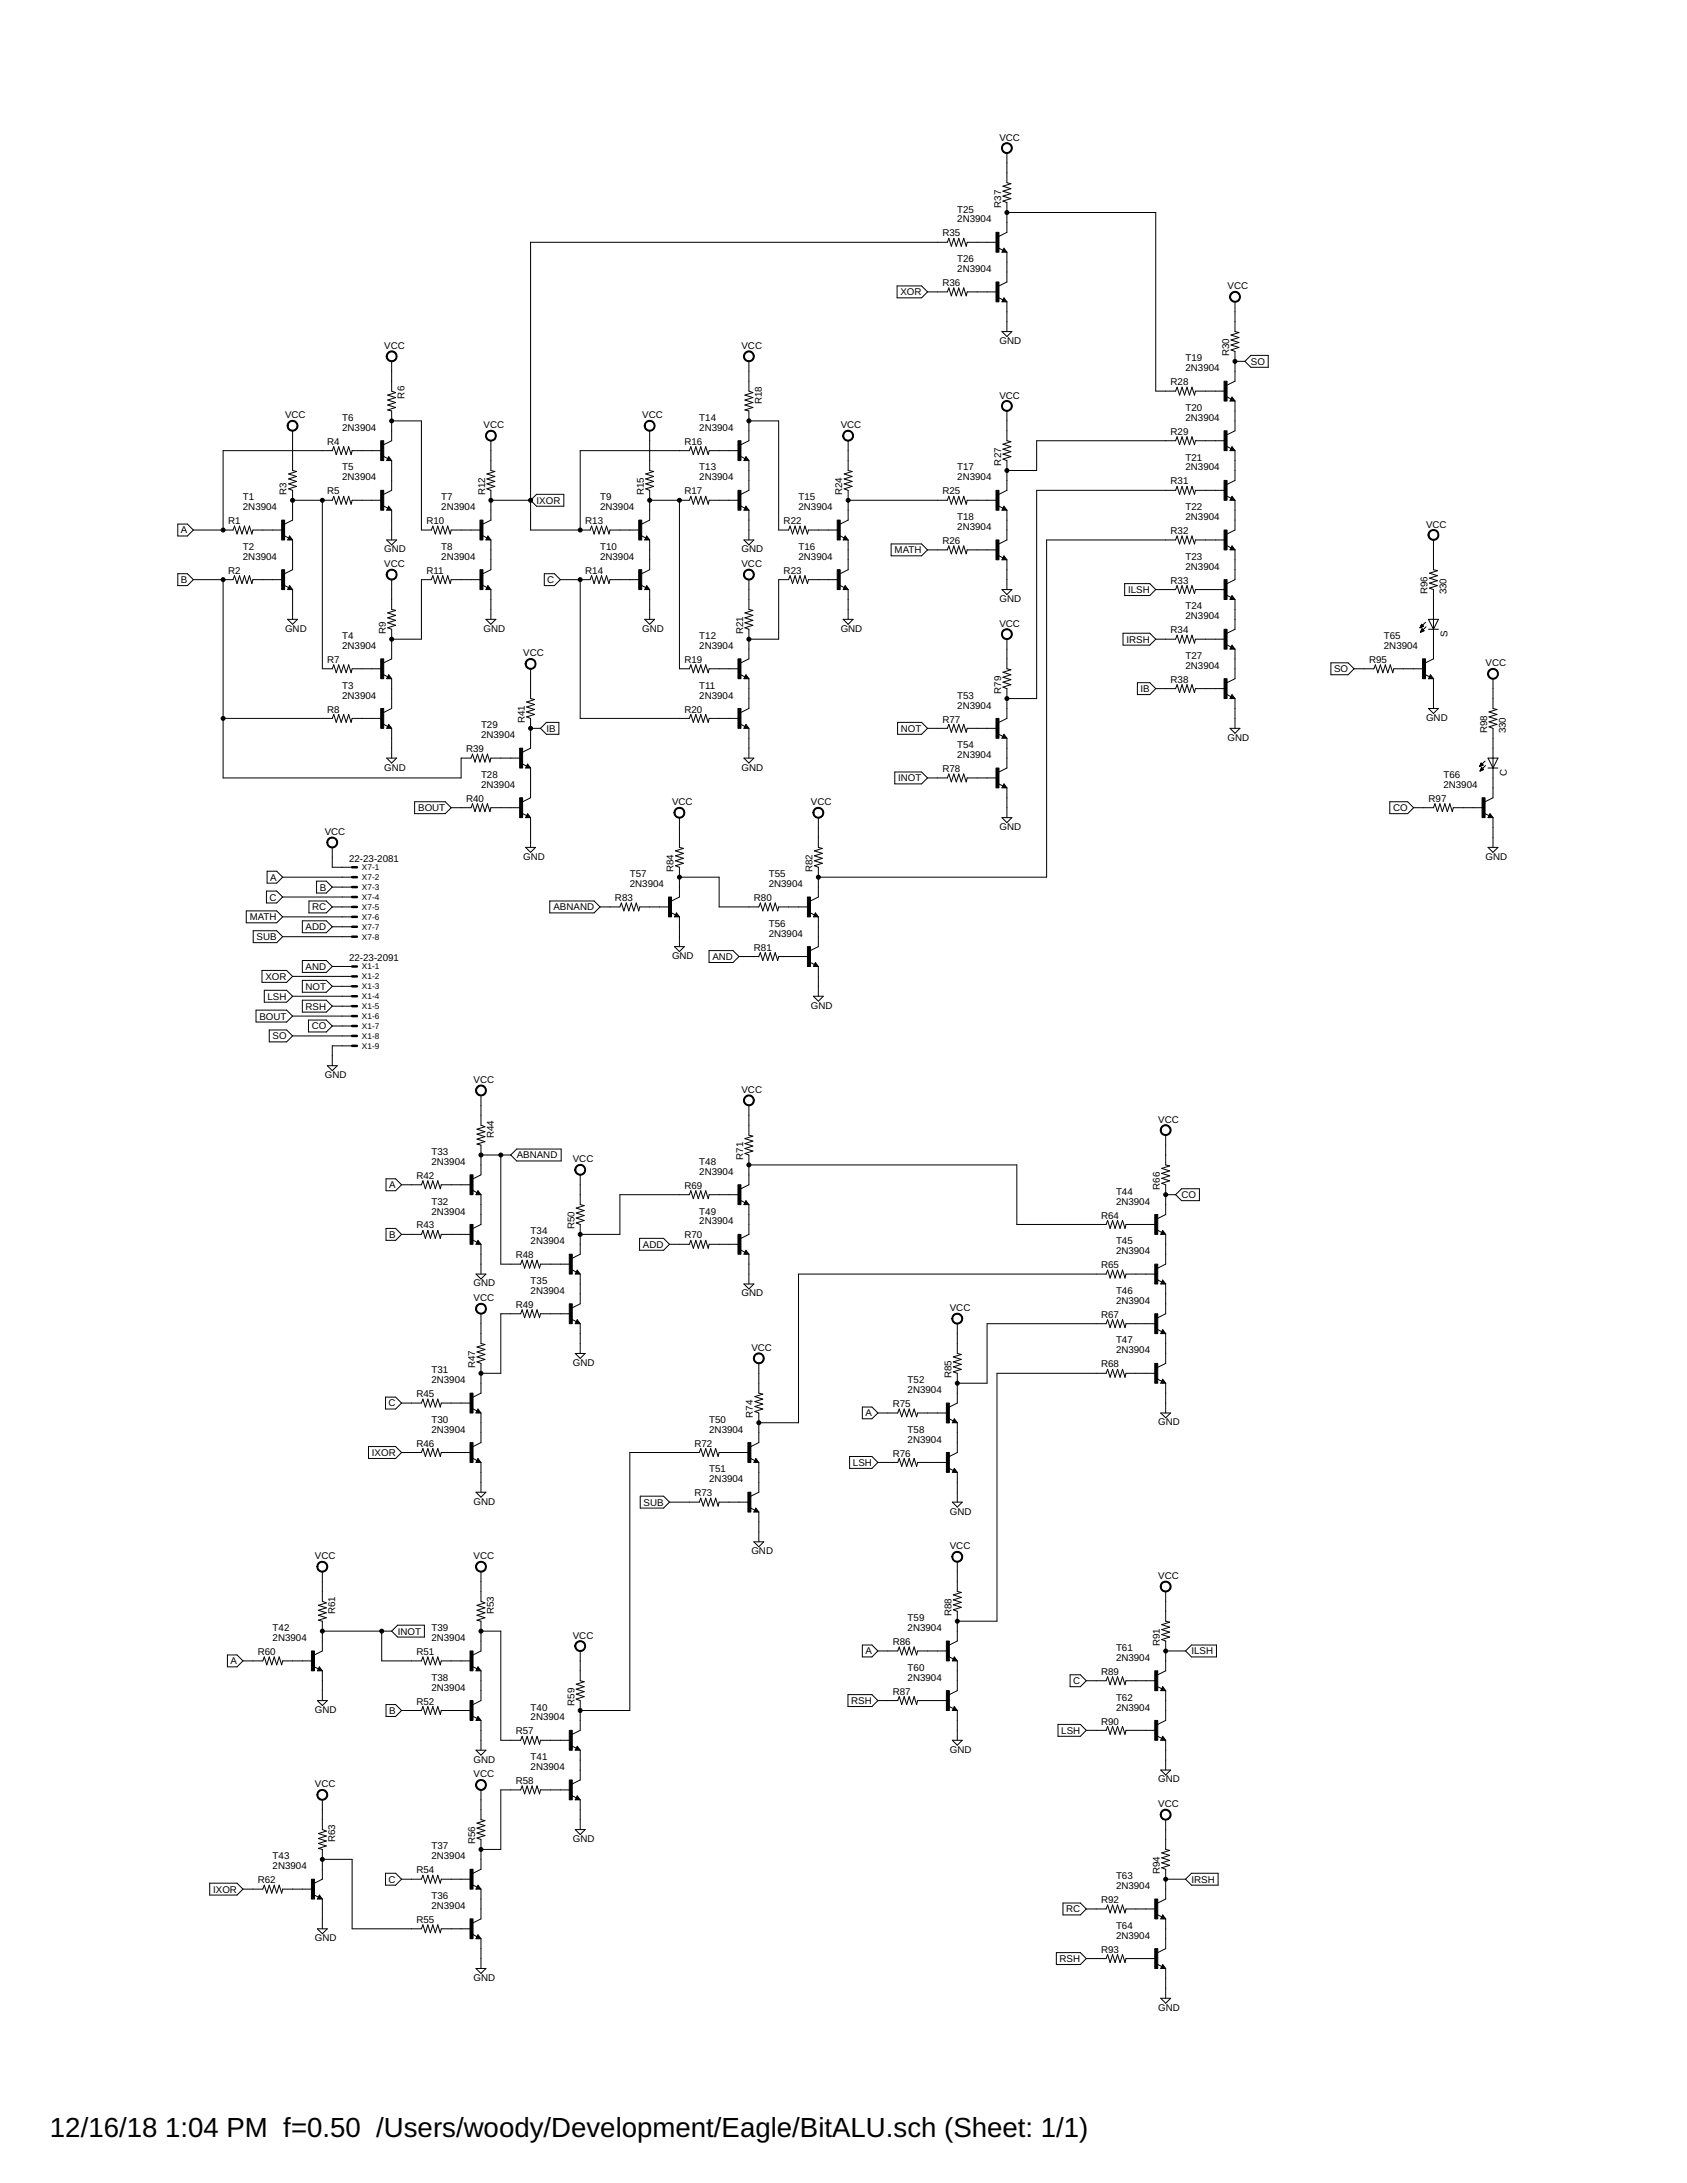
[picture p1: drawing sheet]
<svg xmlns="http://www.w3.org/2000/svg" width="216mm" height="279mm" viewBox="0 0 216 279" stroke-linecap="round" stroke-linejoin="round" font-family="sans-serif">
<defs><g id="words">
<g font-size="3.5">
<text x="6.4" y="273.5">12/16/18</text>
<text x="21.1" y="273.5">1:04 PM f=0.50 /Users/woody/Development/Eagle/BitALU.sch (Sheet: 1/1)</text>
</g>
<g font-size="1.2">
<text x="127.9" y="18">VCC</text>
<text x="122.5" y="28.5">2N3904</text>
<text x="122.5" y="27.2">T25</text>
<text x="128.1" y="26.6" transform="rotate(-90 128.1 26.6)">R37</text>
<text x="120.6" y="30.3">R35</text>
<text x="122.5" y="34.8">2N3904</text>
<text x="122.5" y="33.5">T26</text>
<text x="115.2" y="37.8">XOR</text>
<text x="120.6" y="36.6">R36</text>
<text x="157.1" y="37">VCC</text>
<text x="49.2" y="44.7">VCC</text>
<text x="94.9" y="44.7">VCC</text>
<text x="127.9" y="44">GND</text>
<text x="151.7" y="47.5">2N3904</text>
<text x="151.7" y="46.2">T19</text>
<text x="157.3" y="45.6" transform="rotate(-90 157.3 45.6)">R30</text>
<text x="160.1" y="46.7">SO</text>
<text x="36.5" y="53.5">VCC</text>
<text x="43.8" y="53.9">T6</text>
<text x="51.8" y="51" transform="rotate(-90 51.8 51)">R6</text>
<text x="82.2" y="53.5">VCC</text>
<text x="89.5" y="53.9">T14</text>
<text x="97.5" y="51.7" transform="rotate(-90 97.5 51.7)">R18</text>
<text x="127.9" y="51">VCC</text>
<text x="149.8" y="49.3">R28</text>
<text x="151.7" y="53.9">2N3904</text>
<text x="151.7" y="52.6">T20</text>
<text x="41.9" y="56.9">R4</text>
<text x="43.8" y="55.1">2N3904</text>
<text x="61.9" y="54.8">VCC</text>
<text x="87.6" y="56.9">R16</text>
<text x="89.5" y="55.1">2N3904</text>
<text x="107.6" y="54.8">VCC</text>
<text x="128.1" y="59.6" transform="rotate(-90 128.1 59.6)">R27</text>
<text x="149.8" y="55.7">R29</text>
<text x="151.7" y="58.9">T21</text>
<text x="31.1" y="65.3">2N3904</text>
<text x="31.1" y="64">T1</text>
<text x="36.7" y="63.4" transform="rotate(-90 36.7 63.4)">R3</text>
<text x="41.9" y="63.3">R5</text>
<text x="43.8" y="61.5">2N3904</text>
<text x="43.8" y="60.2">T5</text>
<text x="56.5" y="65.3">2N3904</text>
<text x="56.5" y="64">T7</text>
<text x="62.1" y="63.4" transform="rotate(-90 62.1 63.4)">R12</text>
<text x="68.7" y="64.5">IXOR</text>
<text x="76.8" y="65.3">2N3904</text>
<text x="76.8" y="64">T9</text>
<text x="82.4" y="63.4" transform="rotate(-90 82.4 63.4)">R15</text>
<text x="87.6" y="63.3">R17</text>
<text x="89.5" y="61.5">2N3904</text>
<text x="89.5" y="60.2">T13</text>
<text x="102.2" y="65.3">2N3904</text>
<text x="102.2" y="64">T15</text>
<text x="107.8" y="63.4" transform="rotate(-90 107.8 63.4)">R24</text>
<text x="120.6" y="63.3">R25</text>
<text x="122.5" y="61.5">2N3904</text>
<text x="122.5" y="60.2">T17</text>
<text x="149.8" y="62">R31</text>
<text x="151.7" y="60.2">2N3904</text>
<text x="151.7" y="65.3">T22</text>
<text x="23.1" y="68.3">A</text>
<text x="29.2" y="67.1">R1</text>
<text x="31.1" y="71.6">2N3904</text>
<text x="31.1" y="70.4">T2</text>
<text x="49.2" y="70.7">GND</text>
<text x="54.6" y="67.1">R10</text>
<text x="56.5" y="71.6">2N3904</text>
<text x="56.5" y="70.4">T8</text>
<text x="74.9" y="67.1">R13</text>
<text x="76.8" y="71.6">2N3904</text>
<text x="76.8" y="70.4">T10</text>
<text x="94.9" y="70.7">GND</text>
<text x="100.3" y="67.1">R22</text>
<text x="102.2" y="71.6">2N3904</text>
<text x="102.2" y="70.4">T16</text>
<text x="114.5" y="70.8">MATH</text>
<text x="120.6" y="69.6">R26</text>
<text x="122.5" y="67.8">2N3904</text>
<text x="122.5" y="66.6">T18</text>
<text x="149.8" y="68.4">R32</text>
<text x="151.7" y="66.6">2N3904</text>
<text x="151.7" y="71.6">T23</text>
<text x="182.5" y="67.5">VCC</text>
<text x="23.1" y="74.6">B</text>
<text x="29.2" y="73.4">R2</text>
<text x="49.2" y="72.6">VCC</text>
<text x="54.6" y="73.4">R11</text>
<text x="70" y="74.6">C</text>
<text x="74.9" y="73.4">R14</text>
<text x="94.9" y="72.6">VCC</text>
<text x="100.3" y="73.4">R23</text>
<text x="127.9" y="77">GND</text>
<text x="144.4" y="75.9">ILSH</text>
<text x="149.8" y="74.7">R33</text>
<text x="151.7" y="72.9">2N3904</text>
<text x="151.7" y="78">T24</text>
<text x="182.7" y="76.1" transform="rotate(-90 182.7 76.1)">R96</text>
<text x="185.1" y="76.1" transform="rotate(-90 185.1 76.1)">330</text>
<text x="36.5" y="80.8">GND</text>
<text x="43.8" y="83.1">2N3904</text>
<text x="43.8" y="81.8">T4</text>
<text x="49.4" y="81.2" transform="rotate(-90 49.4 81.2)">R9</text>
<text x="61.9" y="80.8">GND</text>
<text x="82.2" y="80.8">GND</text>
<text x="89.5" y="83.1">2N3904</text>
<text x="89.5" y="81.8">T12</text>
<text x="95.1" y="81.2" transform="rotate(-90 95.1 81.2)">R21</text>
<text x="107.6" y="80.8">GND</text>
<text x="127.9" y="80.2">VCC</text>
<text x="144.2" y="82.2">IRSH</text>
<text x="149.8" y="81">R34</text>
<text x="151.7" y="79.3">2N3904</text>
<text x="177.1" y="83.1">2N3904</text>
<text x="177.1" y="81.8">T65</text>
<text x="185.2" y="81.5" transform="rotate(-90 185.2 81.5)">S</text>
<text x="41.9" y="84.9">R7</text>
<text x="43.8" y="89.4">2N3904</text>
<text x="43.8" y="88.1">T3</text>
<text x="67" y="84">VCC</text>
<text x="87.6" y="84.9">R19</text>
<text x="89.5" y="89.4">2N3904</text>
<text x="89.5" y="88.1">T11</text>
<text x="122.5" y="89.4">T53</text>
<text x="128.1" y="88.8" transform="rotate(-90 128.1 88.8)">R79</text>
<text x="146" y="88.6">IB</text>
<text x="149.8" y="87.4">R38</text>
<text x="151.7" y="85.6">2N3904</text>
<text x="151.7" y="84.3">T27</text>
<text x="170.7" y="86.1">SO</text>
<text x="175.2" y="84.9">R95</text>
<text x="190.1" y="85.3">VCC</text>
<text x="41.9" y="91.2">R8</text>
<text x="61.6" y="94.5">2N3904</text>
<text x="61.6" y="93.2">T29</text>
<text x="67.2" y="92.6" transform="rotate(-90 67.2 92.6)">R41</text>
<text x="69.9" y="93.7">IB</text>
<text x="87.6" y="91.2">R20</text>
<text x="115.3" y="93.7">NOT</text>
<text x="120.6" y="92.5">R77</text>
<text x="122.5" y="90.7">2N3904</text>
<text x="122.5" y="95.8">T54</text>
<text x="157.1" y="94.8">GND</text>
<text x="182.5" y="92.3">GND</text>
<text x="190.3" y="93.9" transform="rotate(-90 190.3 93.9)">R98</text>
<text x="192.7" y="93.9" transform="rotate(-90 192.7 93.9)">330</text>
<text x="49.2" y="98.6">GND</text>
<text x="59.7" y="96.3">R39</text>
<text x="61.6" y="100.8">2N3904</text>
<text x="61.6" y="99.6">T28</text>
<text x="94.9" y="98.6">GND</text>
<text x="115" y="100">INOT</text>
<text x="120.6" y="98.8">R78</text>
<text x="122.5" y="97">2N3904</text>
<text x="184.7" y="100.8">2N3904</text>
<text x="184.7" y="99.6">T66</text>
<text x="192.9" y="99.3" transform="rotate(-90 192.9 99.3)">C</text>
<text x="41.6" y="106.9">VCC</text>
<text x="53.5" y="103.8">BOUT</text>
<text x="59.7" y="102.6">R40</text>
<text x="86" y="103.1">VCC</text>
<text x="103.8" y="103.1">VCC</text>
<text x="127.9" y="106.2">GND</text>
<text x="178.3" y="103.8">CO</text>
<text x="182.8" y="102.6">R97</text>
<text x="34.6" y="112.7">A</text>
<text x="40.9" y="114">B</text>
<text x="44.7" y="110.3">22-23-2081</text>
<text x="67" y="110.1">GND</text>
<text x="80.6" y="113.5">2N3904</text>
<text x="80.6" y="112.3">T57</text>
<text x="86.2" y="111.6" transform="rotate(-90 86.2 111.6)">R84</text>
<text x="98.4" y="113.5">2N3904</text>
<text x="98.4" y="112.3">T55</text>
<text x="104" y="111.6" transform="rotate(-90 104 111.6)">R82</text>
<text x="190.1" y="110.1">GND</text>
<text x="32" y="117.8">MATH</text>
<text x="34.5" y="115.3">C</text>
<text x="39.1" y="119.1">ADD</text>
<text x="40" y="116.5">RC</text>
<text x="70.8" y="116.5">ABNAND</text>
<text x="78.7" y="115.3">R83</text>
<text x="96.5" y="115.3">R80</text>
<text x="98.4" y="119.9">2N3904</text>
<text x="98.4" y="118.6">T56</text>
<text x="32.8" y="120.3">SUB</text>
<text x="34" y="125.4">XOR</text>
<text x="39.1" y="124.1">AND</text>
<text x="44.7" y="123">22-23-2091</text>
<text x="86" y="122.7">GND</text>
<text x="91.2" y="122.9">AND</text>
<text x="96.5" y="121.7">R81</text>
<text x="33.2" y="130.5">BOUT</text>
<text x="34.2" y="128">LSH</text>
<text x="39.1" y="126.7">NOT</text>
<text x="39.1" y="129.2">RSH</text>
<text x="39.9" y="131.8">CO</text>
<text x="103.8" y="129.1">GND</text>
<text x="34.9" y="133">SO</text>
<text x="41.6" y="138">GND</text>
<text x="60.6" y="138.6">VCC</text>
<text x="94.9" y="139.9">VCC</text>
<text x="148.2" y="143.7">VCC</text>
<text x="55.2" y="149.1">2N3904</text>
<text x="55.2" y="147.8">T33</text>
<text x="63.2" y="145.7" transform="rotate(-90 63.2 145.7)">R44</text>
<text x="66.1" y="148.3">ABNAND</text>
<text x="73.3" y="148.8">VCC</text>
<text x="89.5" y="149.1">T48</text>
<text x="95.1" y="148.5" transform="rotate(-90 95.1 148.5)">R71</text>
<text x="49.8" y="152.1">A</text>
<text x="53.3" y="150.9">R42</text>
<text x="55.2" y="155.4">2N3904</text>
<text x="55.2" y="154.2">T32</text>
<text x="87.6" y="152.2">R69</text>
<text x="89.5" y="150.4">2N3904</text>
<text x="89.5" y="155.4">T49</text>
<text x="140.9" y="156">R64</text>
<text x="142.8" y="154.2">2N3904</text>
<text x="142.8" y="152.9">T44</text>
<text x="148.4" y="152.3" transform="rotate(-90 148.4 152.3)">R66</text>
<text x="151.2" y="153.3">CO</text>
<text x="49.8" y="158.4">B</text>
<text x="53.3" y="157.2">R43</text>
<text x="66" y="161">R48</text>
<text x="67.9" y="159.3">2N3904</text>
<text x="67.9" y="158">T34</text>
<text x="73.5" y="157.3" transform="rotate(-90 73.5 157.3)">R50</text>
<text x="82.3" y="159.7">ADD</text>
<text x="87.6" y="158.5">R70</text>
<text x="89.5" y="156.7">2N3904</text>
<text x="142.8" y="160.5">2N3904</text>
<text x="142.8" y="159.3">T45</text>
<text x="60.6" y="166.6">VCC</text>
<text x="60.6" y="164.6">GND</text>
<text x="66" y="167.4">R49</text>
<text x="67.9" y="165.6">2N3904</text>
<text x="67.9" y="164.3">T35</text>
<text x="94.9" y="165.9">GND</text>
<text x="121.6" y="167.8">VCC</text>
<text x="140.9" y="162.3">R65</text>
<text x="142.8" y="166.9">2N3904</text>
<text x="142.8" y="165.6">T46</text>
<text x="96.2" y="172.9">VCC</text>
<text x="140.9" y="168.7">R67</text>
<text x="142.8" y="173.2">2N3904</text>
<text x="142.8" y="171.9">T47</text>
<text x="53.3" y="178.8">R45</text>
<text x="55.2" y="177">2N3904</text>
<text x="55.2" y="175.8">T31</text>
<text x="60.8" y="175.1" transform="rotate(-90 60.8 175.1)">R47</text>
<text x="73.3" y="174.8">GND</text>
<text x="116.2" y="178.3">2N3904</text>
<text x="116.2" y="177">T52</text>
<text x="121.8" y="176.4" transform="rotate(-90 121.8 176.4)">R85</text>
<text x="140.9" y="175">R68</text>
<text x="49.7" y="180">C</text>
<text x="53.3" y="185.2">R46</text>
<text x="55.2" y="183.4">2N3904</text>
<text x="55.2" y="182.1">T30</text>
<text x="88.9" y="185.2">R72</text>
<text x="90.8" y="183.4">2N3904</text>
<text x="90.8" y="182.1">T50</text>
<text x="96.4" y="181.5" transform="rotate(-90 96.4 181.5)">R74</text>
<text x="110.8" y="181.3">A</text>
<text x="114.3" y="180.1">R75</text>
<text x="116.2" y="184.6">2N3904</text>
<text x="116.2" y="183.4">T58</text>
<text x="148.2" y="182.4">GND</text>
<text x="47.6" y="186.4">IXOR</text>
<text x="88.9" y="191.5">R73</text>
<text x="90.8" y="189.7">2N3904</text>
<text x="90.8" y="188.5">T51</text>
<text x="109.2" y="187.6">LSH</text>
<text x="114.3" y="186.4">R76</text>
<text x="60.6" y="192.6">GND</text>
<text x="82.4" y="192.7">SUB</text>
<text x="121.6" y="193.9">GND</text>
<text x="40.3" y="199.6">VCC</text>
<text x="60.6" y="199.6">VCC</text>
<text x="96.2" y="198.9">GND</text>
<text x="121.6" y="198.3">VCC</text>
<text x="148.2" y="202.1">VCC</text>
<text x="34.9" y="208.8">T42</text>
<text x="42.9" y="206.6" transform="rotate(-90 42.9 206.6)">R61</text>
<text x="50.9" y="209.2">INOT</text>
<text x="55.2" y="208.8">T39</text>
<text x="63.2" y="206.6" transform="rotate(-90 63.2 206.6)">R53</text>
<text x="73.3" y="209.7">VCC</text>
<text x="116.2" y="208.8">2N3904</text>
<text x="116.2" y="207.5">T59</text>
<text x="121.8" y="206.9" transform="rotate(-90 121.8 206.9)">R88</text>
<text x="29.5" y="213">A</text>
<text x="33" y="211.8">R60</text>
<text x="34.9" y="210">2N3904</text>
<text x="53.3" y="211.8">R51</text>
<text x="55.2" y="210">2N3904</text>
<text x="55.2" y="215.1">T38</text>
<text x="110.8" y="211.8">A</text>
<text x="114.3" y="210.6">R86</text>
<text x="116.2" y="215.1">2N3904</text>
<text x="116.2" y="213.9">T60</text>
<text x="137.3" y="215.6">C</text>
<text x="140.9" y="214.4">R89</text>
<text x="142.8" y="212.6">2N3904</text>
<text x="142.8" y="211.3">T61</text>
<text x="148.4" y="210.7" transform="rotate(-90 148.4 210.7)">R91</text>
<text x="152.5" y="211.8">ILSH</text>
<text x="40.3" y="219.2">GND</text>
<text x="49.8" y="219.4">B</text>
<text x="53.3" y="218.2">R52</text>
<text x="55.2" y="216.4">2N3904</text>
<text x="66" y="222">R57</text>
<text x="67.9" y="220.2">2N3904</text>
<text x="67.9" y="218.9">T40</text>
<text x="73.5" y="218.3" transform="rotate(-90 73.5 218.3)">R59</text>
<text x="108.9" y="218.1">RSH</text>
<text x="114.3" y="216.9">R87</text>
<text x="135.8" y="221.9">LSH</text>
<text x="140.9" y="220.7">R90</text>
<text x="142.8" y="218.9">2N3904</text>
<text x="142.8" y="217.7">T62</text>
<text x="60.6" y="227.5">VCC</text>
<text x="60.6" y="225.6">GND</text>
<text x="67.9" y="226.5">2N3904</text>
<text x="67.9" y="225.3">T41</text>
<text x="121.6" y="224.3">GND</text>
<text x="40.3" y="228.8">VCC</text>
<text x="66" y="228.3">R58</text>
<text x="148.2" y="228.1">GND</text>
<text x="148.2" y="231.3">VCC</text>
<text x="34.9" y="239.2">2N3904</text>
<text x="34.9" y="238">T43</text>
<text x="42.9" y="235.8" transform="rotate(-90 42.9 235.8)">R63</text>
<text x="53.3" y="239.8">R54</text>
<text x="55.2" y="238">2N3904</text>
<text x="55.2" y="236.7">T37</text>
<text x="60.8" y="236.1" transform="rotate(-90 60.8 236.1)">R56</text>
<text x="73.3" y="235.8">GND</text>
<text x="148.4" y="239.9" transform="rotate(-90 148.4 239.9)">R94</text>
<text x="27.3" y="242.2">IXOR</text>
<text x="33" y="241">R62</text>
<text x="49.7" y="241">C</text>
<text x="55.2" y="244.3">2N3904</text>
<text x="55.2" y="243.1">T36</text>
<text x="136.5" y="244.8">RC</text>
<text x="140.9" y="243.6">R92</text>
<text x="142.8" y="241.8">2N3904</text>
<text x="142.8" y="240.5">T63</text>
<text x="152.5" y="241">IRSH</text>
<text x="40.3" y="248.5">GND</text>
<text x="53.3" y="246.1">R55</text>
<text x="135.6" y="251.1">RSH</text>
<text x="140.9" y="249.9">R93</text>
<text x="142.8" y="248.1">2N3904</text>
<text x="142.8" y="246.9">T64</text>
<text x="60.6" y="253.5">GND</text>
<text x="148.2" y="257.3">GND</text>
</g>
<g font-size="1.1">
<text x="46.3" y="111.4">X7-1</text>
<text x="46.3" y="112.7">X7-2</text>
<text x="46.3" y="113.9">X7-3</text>
<text x="46.3" y="115.2">X7-4</text>
<text x="46.3" y="116.5">X7-5</text>
<text x="46.3" y="117.7">X7-6</text>
<text x="46.3" y="119">X7-7</text>
<text x="46.3" y="120.3">X7-8</text>
<text x="46.3" y="124.1">X1-1</text>
<text x="46.3" y="125.4">X1-2</text>
<text x="46.3" y="126.6">X1-3</text>
<text x="46.3" y="127.9">X1-4</text>
<text x="46.3" y="129.2">X1-5</text>
<text x="46.3" y="130.4">X1-6</text>
<text x="46.3" y="131.7">X1-7</text>
<text x="46.3" y="133">X1-8</text>
<text x="46.3" y="134.2">X1-9</text>
</g>
</g></defs>
<g fill="none" stroke="#000" stroke-width=".13">
<path d="M128.9 19.6v3.8l.5 .1-1 .3 1 .4-1 .3 1 .3-1 .3 1 .3-1 .3 .5 .2v3.8l-1.1 .5M114.8 36.6h3.1l.8 .8-.8 .7h-3.1zM118.7 37.4h2.5l.2-.5 .4 1 .3-1 .3 1 .3-1 .3 1 .3-1 .4 1 .1-.5h3.8M127.6 31h-3.8l-.1 .5-.4-1-.3 1-.3-1-.3 1-.3-1-.3 1-.4-1-.2 .5h-53.3v36.8h7.6l.2-.5 .3 1 .3-1 .4 1 .3-1 .3 1 .3-1 .3 1 .2-.5h3.8M127.7 31.7l.7 .3M127.7 38.1l.7 .3M128.5 31.8l.4 .5h-.7zM128.5 32v.2h-.1l.1-.3 .2 .3h-.3M128.5 38.1l.4 .5h-.7zM128.5 38.4v.1h-.1l.1-.3 .2 .4h-.3M128.9 32.3v3.8l-1.1 .5M128.9 38.6v3.8"/>
<path d="M128.9 27.2h19v22.9h2.6l.1-.5 .4 1 .3-1 .3 1 .3-1 .3 1 .3-1 .4 1 .1-.5h3.8M158.1 38.6v3.8l.5 .2-1.1 .3 1.1 .3-1.1 .3 1.1 .3-1.1 .4 1.1 .3-1.1 .3 .6 .2v3.8l-1.1 .5M37.4 55.1v5.1l.6 .1-1.1 .4 1.1 .3-1.1 .3 1.1 .3-1.1 .3 1.1 .4-1.1 .3 .5 .2v3.8l-1 .5M48.9 57.7h-3.8l-.2 .5-.3-1-.3 1-.3-1-.3 1-.4-1-.3 1-.3-1-.2 .5h-13.9v10.1M49 58.4l.6 .3M49.7 58.4l.4 .5h-.6zM49.7 58.7l.1 .1h-.2l.1-.2 .3 .3h-.4M50.1 53.9h3.8v13.9h1.3l.2-.5 .3 1 .3-1 .3 1 .4-1 .3 1 .3-1 .3 1 .1-.5h3.9M50.1 46.2v3.9l.5 .1-1 .4 1 .3-1 .3 1 .3-1 .3 1 .4-1 .3 .5 .1v3.8l-1 .5M50.1 58.9v3.9l-1 .5M62.8 56.4v3.8l.5 .1-1 .4 1 .3-1 .3 1 .3-1 .3 1 .4-1 .3 .5 .2v3.8l-1 .5M83.1 55.1v5.1l.6 .1-1.1 .4 1.1 .3-1.1 .3 1.1 .3-1.1 .3 1.1 .4-1.1 .3 .5 .2v3.8l-1 .5"/>
<path d="M94.6 57.7h-3.8l-.2 .5-.3-1-.3 1-.3-1-.3 1-.4-1-.3 1-.3-1-.2 .5h-13.9v10.1M94.7 58.4l.6 .3M95.5 58.4l.3 .5h-.6zM95.5 58.7v.1h-.2l.2-.2 .2 .3h-.4M95.8 53.9h3.9v13.9h1.2l.2-.5 .3 1 .3-1 .4 1 .3-1 .3 1 .3-1 .3 1 .2-.5h3.8M95.8 46.2v3.9l.6 .1-1.1 .4 1.1 .3-1.1 .3 1.1 .3-1.1 .3 1.1 .4-1.1 .3 .5 .1v3.8l-1 .5M95.8 58.9v3.9l-1 .5M108.5 56.4v3.8l.6 .1-1.1 .4 1.1 .3-1.1 .3 1.1 .3-1.1 .3 1.1 .4-1.1 .3 .5 .2v3.8l-1 .5M128.2 42.4h1.3l-.6 .7zM128.9 52.6v3.8l.5 .1-1 .4 1 .3-1 .3 1 .3-1 .3 1 .3-1 .4 .5 .1v3.9l-1.1 .5M156.8 56.4h-3.8l-.1 .5-.4-1-.3 1-.3-1-.3 1-.3-1-.3 1-.4-1-.1 .5h-17.8v3.8h-3.8M157 50.8l.6 .3"/>
<path d="M157 57.1l.6 .3M157.7 57.2l.4 .5h-.7zM157.7 50.8l.4 .5h-.7zM157.7 51.1v.1h-.2l.2-.3 .2 .4h-.4M157.7 57.4v.2h-.2l.2-.3 .2 .3h-.4M158.1 51.3v3.8l-1.1 .5M158.1 57.7v3.8l-1.1 .5M158.1 46.2h1.2M160.1 45.5h2.2v1.5h-2.2l-.8-.8zM22.8 67.1h1.2l.7 .7-.7 .8h-1.2zM22.8 73.4h1.2l.7 .8-.7 .8h-1.2zM24.7 67.8h5.1l.2-.5 .3 1 .3-1 .4 1 .3-1 .3 1 .3-1 .3 1 .2-.5h3.8"/>
<path d="M24.7 74.2h5.1l.2-.5 .3 1 .3-1 .4 1 .3-1 .3 1 .3-1 .3 1 .2-.5h3.8M28.6 74.2v25.4h30.4v-2.6h1.3l.2-.5 .3 1 .3-1 .3 1 .3-1 .4 1 .3-1 .3 1 .1-.5h3.8M36.3 68.5l.6 .4M36.3 74.9l.6 .3M36.8 79.3h1.3l-.7 .6zM37.1 68.6l.3 .5h-.6zM37.1 68.9v.1h-.2l.2-.3 .2 .3h-.4M37.1 75l.3 .5h-.6zM37.1 75.2v.1h-.2l.2-.2 .2 .3h-.4M37.4 69.1v3.8l-1 .5M37.4 75.5v3.8M37.4 64h5.1l.2-.5 .3 1 .3-1 .4 1 .3-1 .3 1 .3-1 .3 1 .2-.5h3.8"/>
<path d="M41.3 64v21.6h1.2l.2-.5 .3 1 .3-1 .4 1 .3-1 .3 1 .3-1 .3 1 .2-.5h3.8M49 64.7l.6 .3M49.5 69.1h1.3l-.7 .6zM49.7 64.8l.4 .5h-.6zM49.7 65l.1 .2h-.2l.1-.3 .3 .3h-.4M50.1 65.3v3.8M50.1 74.2v3.8l.5 .1-1 .3 1 .4-1 .3 1 .3-1 .3 1 .3-1 .3 .5 .2v3.8l-1 .5M61.6 74.2h-3.9l-.1 .5-.3-1-.3 1-.3-1-.4 1-.3-1-.3 1-.3-1-.2 .5h-1.3v7.6h-3.8M61.7 68.5l.6 .4M61.7 74.9l.6 .3M62.2 79.3h1.3l-.7 .6zM62.4 68.6l.4 .5h-.6z"/>
<path d="M62.4 68.9l.1 .1h-.2l.1-.3 .3 .3h-.4M62.4 75l.4 .5h-.6zM62.4 75.2l.1 .1h-.2l.1-.2 .3 .3h-.4M62.8 64h5.1M62.8 69.1v3.8l-1 .5M62.8 75.5v3.8M67.9 64l.8-.7h3.5v1.5h-3.5zM69.7 73.4h1.3l.7 .8-.7 .8h-1.3zM71.7 74.2h3.8l.2-.5 .3 1 .3-1 .4 1 .3-1 .3 1 .3-1 .3 1 .2-.5h3.8M74.3 74.2v17.7h13.9l.2-.5 .3 1.1 .3-1.1 .4 1.1 .3-1.1 .3 1.1 .3-1.1 .3 1.1 .2-.6h3.8M82 68.5l.7 .4M82 74.9l.7 .3"/>
<path d="M82.5 79.3h1.3l-.7 .6zM82.8 68.6l.3 .5h-.6zM82.8 68.9v.1h-.2l.2-.3 .2 .3h-.4M82.8 75l.3 .5h-.6zM82.8 75.2v.1h-.2l.2-.2 .2 .3h-.4M83.1 64h5.1l.2-.5 .3 1 .3-1 .4 1 .3-1 .3 1 .3-1 .3 1 .2-.5h3.8M83.1 69.1v3.8l-1 .5M83.1 75.5v3.8M87 64v21.6h1.2l.2-.5 .3 1 .3-1 .4 1 .3-1 .3 1 .3-1 .3 1 .2-.5h3.8M94.7 64.7l.6 .3M95.2 69.1h1.3l-.7 .6zM95.5 64.8l.3 .5h-.6z"/>
<path d="M95.5 65v.2h-.2l.2-.3 .2 .3h-.4M95.8 65.3v3.8M95.8 74.2v3.8l.6 .1-1.1 .3 1.1 .4-1.1 .3 1.1 .3-1.1 .3 1.1 .3-1.1 .3 .5 .2v3.8l-1 .5M107.3 74.2h-3.8l-.2 .5-.3-1-.3 1-.3-1-.3 1-.4-1-.3 1-.3-1-.2 .5h-1.2v7.6h-3.9M107.4 68.5l.6 .4M107.4 74.9l.6 .3M107.9 79.3h1.3l-.7 .6zM108.2 68.6l.3 .5h-.6zM108.2 68.9v.1h-.2l.2-.3 .2 .3h-.4M108.2 75l.3 .5h-.6zM108.2 75.2v.1h-.2l.2-.2 .2 .3h-.4M108.5 64h12.7l.2-.5 .4 1 .3-1 .3 1 .3-1 .3 1 .3-1 .4 1 .1-.5h3.8"/>
<path d="M108.5 69.1v3.8l-1 .5M108.5 75.5v3.8M114 69.6h3.9l.8 .8-.8 .7h-3.9zM118.7 70.4h2.5l.2-.5 .4 1 .3-1 .3 1 .3-1 .3 1 .3-1 .4 1 .1-.5h3.8M127.7 64.7l.7 .3M127.7 71.1l.7 .3M128.2 75.5h1.3l-.6 .6zM128.5 64.8l.4 .5h-.7zM128.5 65v.2h-.1l.1-.3 .2 .3h-.3M128.5 71.1l.4 .5h-.7zM128.5 71.4v.1h-.1l.1-.2 .2 .3h-.3M128.9 65.3v3.8l-1.1 .5"/>
<path d="M128.9 71.6v3.9M143.9 74.7h3.3l.7 .8-.7 .7h-3.3zM147.9 75.5h2.6l.1-.5 .4 1 .3-1 .3 1 .3-1 .3 1 .3-1 .4 1 .1-.5h3.8M156.8 69.1h-3.8l-.1 .5-.4-1-.3 1-.3-1-.3 1-.3-1-.3 1-.4-1-.1 .5h-16.6v43.2h-29.2M156.8 62.8h-3.8l-.1 .5-.4-1-.3 1-.3-1-.3 1-.3-1-.3 1-.4-1-.1 .5h-17.8v26.6h-3.8M157 63.5l.6 .3M157 69.8l.6 .3M157 76.2l.6 .3M157.7 63.5l.4 .5h-.7zM157.7 69.9l.4 .5h-.7zM157.7 63.8v.1h-.2l.2-.3 .2 .4h-.4M157.7 70.1v.2h-.2l.2-.3 .2 .3h-.4"/>
<path d="M157.7 76.2l.4 .5h-.7zM157.7 76.5v.1h-.2l.2-.3 .2 .4h-.4M158.1 64v3.8l-1.1 .5M158.1 70.4v3.8l-1.1 .5M158.1 76.7v3.8l-1.1 .5M181.9 80h.1M181.9 79.9h.1M182.4 79.7l-.7 .6M182.8 79.3h1.3l-.6 1.2zM183.5 69.1v3.8l.5 .1-1.1 .4 1.1 .3-1.1 .3 1.1 .3-1.1 .3 1.1 .4-1.1 .3 .6 .2v8.8l-1.1 .5M28.6 91.9h13.9l.2-.5 .3 1.1 .3-1.1 .4 1.1 .3-1.1 .3 1.1 .3-1.1 .3 1.1 .2-.6h3.8M49 92.7l.6 .3"/>
<path d="M49 86.3l.6 .3M49.5 97h1.3l-.7 .7zM49.7 92.7l.4 .5h-.6zM49.7 93l.1 .1h-.2l.1-.3 .3 .4h-.4M49.7 86.4l.4 .5h-.6zM49.7 86.6l.1 .1h-.2l.1-.2 .3 .3h-.4M50.1 86.9v3.8l-1 .5M50.1 93.2v3.8M66.8 97.7l.6 .4M67.5 97.8l.4 .5h-.6zM67.5 98l.1 .2h-.2l.1-.3 .3 .3h-.4M67.9 93.2h1.3"/>
<path d="M67.9 98.3v3.8l-1 .5M67.9 85.6v3.8l.5 .1-1 .4 1 .3-1 .3 1 .3-1 .3 1 .3-1 .4 .5 .1v3.9l-1 .5M69.2 93.2l.7-.7h1.6v1.5h-1.6zM94.7 92.7l.6 .3M94.7 86.3l.6 .3M95.2 97h1.3l-.7 .7zM95.5 92.7l.3 .5h-.6zM95.5 93v.1h-.2l.2-.3 .2 .4h-.4M95.5 86.4l.3 .5h-.6zM95.5 86.6v.1h-.2l.2-.2 .2 .3h-.4M95.8 86.9v3.8l-1 .5M95.8 93.2v3.8"/>
<path d="M114.5 98.8h3.4l.8 .8-.8 .7h-3.4zM114.9 92.5h3l.8 .7-.8 .8h-3zM118.7 93.2h2.5l.2-.5 .4 1 .3-1 .3 1 .3-1 .3 1 .3-1 .4 1 .1-.5h3.8M118.7 99.6h2.5l.2-.5 .4 1 .3-1 .3 1 .3-1 .3 1 .3-1 .4 1 .1-.5h3.8M127.7 93.9l.7 .4M128.5 94.2v.2h-.1l.1-.3 .2 .3h-.3M128.5 94l.4 .5h-.7zM128.9 81.8v3.8l.5 .1-1 .3 1 .4-1 .3 1 .3-1 .3 1 .3-1 .3 .5 .2v3.8l-1.1 .6M128.9 94.5v3.8l-1.1 .5M143.7 81h3.5l.7 .8-.7 .8h-3.5zM145.6 87.4h1.6l.7 .7-.7 .8h-1.6zM147.9 81.8h2.6l.1-.5 .4 1 .3-1 .3 1 .3-1 .3 1 .3-1 .4 1 .1-.5h3.8"/>
<path d="M147.9 88.1h2.6l.1-.5 .4 1 .3-1 .3 1 .3-1 .3 1 .3-1 .4 1 .1-.5h3.8M157 82.5l.6 .3M157 88.9l.6 .3M157.4 93.2h1.3l-.6 .7zM157.7 82.6l.4 .5h-.7zM157.7 82.8v.2h-.2l.2-.3 .2 .3h-.4M157.7 88.9l.4 .5h-.7zM157.7 89.2v.1h-.2l.2-.3 .2 .3h-.4M158.1 83.1v3.8l-1.1 .5M158.1 89.4v3.8M170.3 84.8h2.2l.8 .8-.8 .8h-2.2zM173.3 85.6h2.5l.2-.5 .3 1 .4-1 .3 1 .3-1 .3 1 .3-1 .3 1 .2-.5h3.8"/>
<path d="M181.7 80.3h.1M181.8 80.3h.1M181.8 80.2h.2M181.8 80.2h.3M181.8 80.9h.1M181.8 80.2h.4M181.8 80.1h.3M181.8 80.8h.2M181.9 80.1h.2M181.9 80.8h.2M181.9 80h.2M181.9 80.7h.3"/>
<path d="M181.9 80.6h.3M181.9 80.6h.2M182 80.5h.1M182 80.5l.2 .2-.4 .2zM182.2 80.2l-.3-.3-.2 .4M182.2 80.2l-.5 .1M182.4 86.3l.6 .3M182.5 80.2l-.7 .7M182.8 90.7h1.3l-.6 .6zM182.8 80.5h1.3M183.1 86.4l.4 .5h-.7zM183.1 86.6v.1h-.2l.2-.2 .2 .3h-.4"/>
<path d="M183.5 86.9v3.8M189.4 98.1h.1M189.4 98h.2M189.4 98h.3M189.4 98.7h.1M189.4 97.9h.4M189.4 98.6h.1M189.5 97.9h.3M189.5 98.6h.1M189.5 97.8h.2M189.5 98.6h.2M189.5 98.5h.3"/>
<path d="M189.5 97.7h.1M189.5 97.7l.3 .2-.4 .2zM189.5 98.4h.3M189.6 98.4h.1M189.6 98.3h.1M189.9 98.5l-.3-.3-.2 .5M189.9 98.5l-.5 .2M190.1 97.4l-.7 .7M190.1 98l-.7 .7M190.4 97h1.3l-.6 1.3zM190.4 98.3h1.3M191.1 86.9v3.8l.5 .1-1 .3 1 .3-1 .4 1 .3-1 .3 1 .3-1 .3 .5 .2v8.9l-1 .5"/>
<path d="M31.5 116.6h3.9l.8 .7-.8 .8h-3.9zM32.4 119.1h3l.8 .8-.8 .7h-3zM34.1 114h1.3l.8 .8-.8 .8h-1.3zM34.2 111.5h1.2l.8 .8-.8 .7h-1.2zM36.2 117.3h8.9M36.2 112.3h8.9M36.2 114.8h8.9M36.2 119.9h8.9M38.7 117.9h3.1l.7 .7-.7 .8h-3.1zM39.5 115.3h2.3l.7 .8-.7 .7h-2.3zM40.5 112.8h1.3l.7 .7-.7 .8h-1.3zM42.5 116.1h2.6"/>
<path d="M42.5 108.5v2.5h2.6M42.5 113.5h2.6M42.5 118.6h2.6M53.1 102.6h3.9l.7 .8-.7 .7h-3.9zM57.7 103.4h2.6l.2-.5 .3 1 .3-1 .3 1 .3-1 .4 1 .3-1 .3 1 .1-.5h3.8M66.8 104.1l.6 .3M67.3 108.5h1.2l-.6 .6zM67.5 104.1l.4 .5h-.6zM67.5 104.4l.1 .1h-.2l.1-.2 .3 .3h-.4M67.9 104.6v3.9M70.4 115.3h5.6l.8 .8-.8 .7h-5.6zM76.8 116.1h2.5l.2-.5 .3 1 .4-1 .3 1 .3-1 .3 1 .3-1 .3 1 .2-.5h3.8"/>
<path d="M85.8 116.8l.7 .3M86.6 116.8l.4 .5h-.7zM86.6 117.1v.1h-.2l.2-.2 .2 .3h-.4M87 112.3h5v3.8h5.1l.2-.5 .3 1 .3-1 .4 1 .3-1 .3 1 .3-1 .3 1 .2-.5h3.8M87 104.6v3.9l.5 .1-1.1 .3 1.1 .3-1.1 .3 1.1 .4-1.1 .3 1.1 .3-1.1 .3 .6 .2v3.8l-1.1 .5M87 117.3v3.9M103.6 116.8l.6 .3M104.4 116.8l.3 .5h-.6zM104.4 117.1v.1h-.2l.2-.2 .2 .3h-.4M104.7 104.6v3.9l.5 .1-1 .3 1 .3-1 .3 1 .4-1 .3 1 .3-1 .3 .5 .2v3.8l-1 .5M104.7 117.3v3.9l-1 .5M127.7 100.3l.7 .3"/>
<path d="M128.2 104.6h1.3l-.6 .7zM128.5 100.6v.1h-.1l.1-.2 .2 .3h-.3M128.5 100.3l.4 .5h-.7zM128.9 100.8v3.8M177.9 102.6h2.2l.8 .8-.8 .7h-2.2zM180.9 103.4h2.6l.1-.5 .4 1 .3-1 .3 1 .3-1 .3 1 .3-1 .4 1 .1-.5h3.8M189.9 104.1l.7 .3M190.4 108.5h1.3l-.6 .6zM190.7 104.1l.4 .5h-.7zM190.7 104.4l.1 .1h-.2l.1-.2 .2 .3h-.3M191.1 104.6v3.9M32.8 129.3h3.9l.7 .7-.7 .8h-3.9z"/>
<path d="M33.5 124.2h3.2l.7 .8-.7 .7h-3.2zM33.8 126.7h2.9l.7 .8-.7 .8h-2.9zM34.5 131.8h2.2l.7 .8-.7 .7h-2.2zM37.4 127.5h7.7M37.4 125h7.7M37.4 130h7.7M37.4 132.6h7.7M38.7 122.9h3.1l.7 .8-.7 .8h-3.1zM38.7 125.5h3.1l.7 .7-.7 .8h-3.1zM38.7 128h3.1l.7 .8-.7 .7h-3.1zM39.5 130.6h2.3l.7 .7-.7 .8h-2.3zM41.9 136.4h1.3l-.7 .6z"/>
<path d="M42.5 123.7h2.6M42.5 126.2h2.6M42.5 128.8h2.6M42.5 131.3h2.6M45.1 133.9h-2.6v2.5M86.3 121.2h1.3l-.6 .6zM90.7 121.7h3.1l.8 .7-.8 .8h-3.1zM94.6 122.4h2.5l.2-.5 .3 1 .3-1 .4 1 .3-1 .3 1 .3-1 .3 1 .2-.5h3.8M103.6 123.1l.6 .3M104.1 127.5h1.3l-.7 .6zM104.4 123.2l.3 .5h-.6zM104.4 123.4v.2h-.2l.2-.3 .2 .3h-.4"/>
<path d="M104.7 123.7v3.8M49.4 150.9h1.2l.8 .7-.8 .8h-1.2zM49.4 157.2h1.2l.8 .8-.8 .7h-1.2zM51.4 158h2.5l.2-.5 .3 1 .4-1 .3 1 .3-1 .3 1 .3-1 .3 1 .2-.5h3.8M51.4 151.6h2.5l.2-.5 .3 1 .4-1 .3 1 .3-1 .3 1 .3-1 .3 1 .2-.5h3.8M60.5 158.7l.6 .3M60.5 152.3l.6 .4M61.2 158.7l.4 .6h-.7zM61.2 159v.1h-.2l.2-.2 .2 .3h-.4M61.2 152.4l.4 .5h-.7zM61.2 152.7v.1h-.2l.2-.3 .2 .3h-.4M61.6 140.2v3.8l.5 .2-1.1 .3 1.1 .3-1.1 .4 1.1 .3-1.1 .3 1.1 .3-1.1 .3 .6 .2v3.8l-1.1 .5"/>
<path d="M61.6 152.9v3.8l-1.1 .5M61.6 159.3v3.8M61.6 147.8h3.8M64.1 147.8v14h2.5l.2-.5 .3 1 .4-1 .3 1 .3-1 .3 1 .3-1 .3 1 .2-.5h3.8M66.1 147.1h5.7v1.5h-5.7l-.7-.8zM74.3 150.4v3.8l.5 .1-1.1 .3 1.1 .3-1.1 .4 1.1 .3-1.1 .3 1.1 .3-1.1 .3 .6 .2v3.8l-1.1 .5M81.9 158.5h3l.8 .8-.8 .7h-3zM85.7 159.3h2.5l.2-.6 .3 1.1 .3-1.1 .4 1.1 .3-1.1 .3 1.1 .3-1.1 .3 1.1 .2-.5h3.8M94.6 152.9h-3.8l-.2 .5-.3-1-.3 1-.3-1-.3 1-.4-1-.3 1-.3-1-.2 .5h-8.9v5.1h-5M94.7 153.6l.6 .3M94.7 160l.6 .3M95.5 153.7l.3 .5h-.6z"/>
<path d="M95.5 153.9v.2h-.2l.2-.3 .2 .3h-.4M95.8 141.5v3.8l.6 .1-1.1 .3 1.1 .3-1.1 .4 1.1 .3-1.1 .3 1.1 .3-1.1 .3 .5 .2v3.8l-1 .5M95.8 154.2v3.8l-1 .5M95.8 149.1h34.3v7.6h11.5l.2-.5 .3 1 .3-1 .3 1 .3-1 .3 1 .4-1 .3 1 .1-.5h3.8M148.1 157.4l.6 .3M148.8 157.7l.1 .2h-.2l.1-.3 .3 .3h-.4M148.8 157.5l.4 .5h-.7zM149.2 152.9h1.3M149.2 145.3v3.8l.5 .1-1 .3 1 .4-1 .3 1 .3-1 .3 1 .3-1 .3 .5 .2v3.8l-1 .6M149.2 158v3.8l-1 .5M151.2 152.1h2.3v1.6h-2.3l-.7-.8zM49.3 178.8h1.3l.8 .8-.8 .7h-1.3z"/>
<path d="M51.4 179.6h2.5l.2-.5 .3 1 .4-1 .3 1 .3-1 .3 1 .3-1 .3 1 .2-.5h3.8M60.9 163.1h1.3l-.6 .6zM61.6 168.1v3.9l.5 .1-1.1 .3 1.1 .3-1.1 .3 1.1 .4-1.1 .3 1.1 .3-1.1 .3 .6 .2v3.8l-1.1 .5M73 168.1h-3.8l-.2 .6-.3-1.1-.3 1.1-.3-1.1-.3 1.1-.3-1.1-.4 1.1-.3-1.1-.2 .5h-2.5v7.7h-2.5M73.2 162.5l.6 .3M73.2 168.8l.6 .4M73.6 173.2h1.3l-.6 .7zM73.9 162.6l.4 .5h-.7zM73.9 162.8v.1h-.2l.2-.2 .2 .3h-.4M73.9 168.9l.4 .5h-.7zM73.9 169.2v.1h-.2l.2-.3 .2 .4h-.4M74.3 163.1v3.8l-1.1 .5"/>
<path d="M74.3 169.4v3.8M95.2 164.3h1.3l-.7 .7zM95.5 160l.3 .5h-.6zM95.5 160.3v.1h-.2l.2-.3 .2 .4h-.4M95.8 160.5v3.8M97.1 174.5v3.8l.5 .1-1 .4 1 .3-1 .3 1 .3-1 .3 1 .3-1 .4 .5 .1v3.8l-1 .5M122.5 169.4v3.8l.5 .2-1 .3 1 .3-1 .3 1 .3-1 .3 1 .4-1 .3 .5 .2v3.8l-1 .5M147.9 163.1h-3.8l-.1 .5-.3-1-.4 1-.3-1-.3 1-.3-1-.3 1-.3-1-.2 .5h-39.4v19h-5.1M147.9 169.4h-3.8l-.1 .5-.3-1-.4 1-.3-1-.3 1-.3-1-.3 1-.3-1-.2 .5h-15.3v7.6h-3.8M147.9 175.8h-3.8l-.1 .5-.3-1-.4 1-.3-1-.3 1-.3-1-.3 1-.3-1-.2 .5h-14v31.7h-5.1M148.1 163.8l.6 .3M148.1 170.1l.6 .3"/>
<path d="M148.1 176.5l.6 .3M148.8 176.8l.1 .1h-.2l.1-.2 .3 .3h-.4M148.8 163.8l.4 .5h-.7zM148.8 164.1l.1 .1h-.2l.1-.2 .3 .3h-.4M148.8 170.2l.4 .5h-.7zM148.8 170.4l.1 .2h-.2l.1-.3 .3 .3h-.4M148.8 176.5l.4 .5h-.7zM149.2 164.3v3.8l-1 .6M149.2 170.7v3.8l-1 .5M149.2 177v3.8M47.2 185.1h3.4l.8 .8-.8 .8h-3.4zM51.4 185.9h2.5l.2-.5 .3 1 .4-1 .3 1 .3-1 .3 1 .3-1 .3 1 .2-.5h3.8"/>
<path d="M60.5 186.6l.6 .3M60.5 180.3l.6 .3M60.9 191h1.3l-.6 .6zM61.2 186.7l.4 .5h-.7zM61.2 186.9v.1h-.2l.2-.2 .2 .3h-.4M61.2 180.3l.4 .5h-.7zM61.2 180.6v.1h-.2l.2-.2 .2 .3h-.4M61.6 180.8v3.8l-1.1 .5M61.6 187.2v3.8M81.9 191.5h3l.8 .8-.8 .7h-3zM85.7 192.3h3.8l.2-.6 .3 1.1 .3-1.1 .3 1.1 .4-1.1 .3 1.1 .3-1.1 .3 1.1 .1-.5h3.8M95.8 185.9h-3.8l-.1 .5-.3-1-.3 1-.3-1-.4 1-.3-1-.3 1-.3-1-.2 .5h-8.9v33h-6.3"/>
<path d="M96 186.6l.6 .3M96 193l.6 .3M96.5 197.3h1.2l-.6 .7zM96.7 186.7l.4 .5h-.6zM96.7 186.9l.1 .1h-.2l.1-.2 .3 .3h-.4M96.7 193l.4 .5h-.6zM96.7 193.3l.1 .1h-.2l.1-.3 .3 .4h-.4M97.1 187.2v3.8l-1 .5M97.1 193.5v3.8M108.7 186.4h2.9l.8 .8-.8 .7h-2.9zM110.4 180.1h1.2l.8 .7-.8 .8h-1.2zM112.4 187.2h2.5l.2-.5 .3 1 .3-1 .3 1 .4-1 .3 1 .3-1 .3 1 .1-.5h3.8"/>
<path d="M112.4 180.8h2.5l.2-.5 .3 1 .3-1 .3 1 .4-1 .3 1 .3-1 .3 1 .1-.5h3.8M121.4 181.5l.6 .4M121.4 187.9l.6 .3M121.9 192.3h1.2l-.6 .6zM122.1 181.6l.4 .5h-.6zM122.1 181.8l.1 .2h-.2l.1-.3 .3 .3h-.4M122.1 187.9l.4 .5h-.6zM122.1 188.2l.1 .1h-.2l.1-.2 .3 .3h-.4M122.5 182.1v3.8l-1 .5M122.5 188.4v3.9M122.5 199.9v3.8l.5 .1-1 .3 1 .3-1 .4 1 .3-1 .3 1 .3-1 .3 .5 .2v3.8l-1 .5M148.5 180.8h1.3l-.6 .7z"/>
<path d="M29.1 211.8h1.2l.8 .8-.8 .7h-1.2zM31.1 212.6h2.5l.2-.5 .3 1 .4-1 .3 1 .3-1 .3 1 .3-1 .3 1 .2-.5h3.8M40.1 213.3l.6 .3M40.6 217.7h1.3l-.6 .6zM40.9 213.3l.4 .5h-.7zM40.9 213.6v.1h-.2l.2-.2 .2 .3h-.4M41.3 201.1v3.9l.5 .1-1.1 .4 1.1 .3-1.1 .3 1.1 .3-1.1 .3 1.1 .4-1.1 .3 .6 .1v3.8l-1.1 .5M41.3 213.8v3.9M41.3 208.8h8.8M48.9 208.8v3.8h5l.2-.5 .3 1 .4-1 .3 1 .3-1 .3 1 .3-1 .3 1 .2-.5h3.8M49.4 218.2h1.2l.8 .7-.8 .8h-1.2zM50.9 208h3.4v1.5h-3.4l-.8-.7z"/>
<path d="M51.4 218.9h2.5l.2-.5 .3 1 .4-1 .3 1 .3-1 .3 1 .3-1 .3 1 .2-.5h3.8M60.5 219.6l.6 .3M60.5 213.3l.6 .3M61.2 219.7l.4 .5h-.7zM61.2 219.9v.2h-.2l.2-.3 .2 .3h-.4M61.2 213.3l.4 .5h-.7zM61.2 213.6v.1h-.2l.2-.2 .2 .3h-.4M61.6 201.1v3.9l.5 .1-1.1 .4 1.1 .3-1.1 .3 1.1 .3-1.1 .3 1.1 .4-1.1 .3 .6 .1v3.8l-1.1 .5M61.6 213.8v3.9l-1.1 .5M61.6 208.8h2.5v13.9h2.5l.2-.5 .3 1 .4-1 .3 1 .3-1 .3 1 .3-1 .3 1 .2-.5h3.8M74.3 211.3v3.8l.5 .1-1.1 .4 1.1 .3-1.1 .3 1.1 .3-1.1 .3 1.1 .3-1.1 .4 .6 .2v3.8l-1.1 .5M108.5 216.9h3.1l.8 .8-.8 .7h-3.1z"/>
<path d="M110.4 210.5h1.2l.8 .8-.8 .8h-1.2zM112.4 217.7h2.5l.2-.6 .3 1.1 .3-1.1 .3 1.1 .4-1.1 .3 1.1 .3-1.1 .3 1.1 .1-.5h3.8M112.4 211.3h2.5l.2-.5 .3 1 .3-1 .3 1 .4-1 .3 1 .3-1 .3 1 .1-.5h3.8M121.4 212l.6 .3M121.4 218.4l.6 .3M122.1 218.4l.4 .5h-.6zM122.1 212.1l.4 .5h-.6zM122.1 218.7l.1 .1h-.2l.1-.3 .3 .4h-.4M122.1 212.3l.1 .1h-.2l.1-.2 .3 .3h-.4M122.5 212.6v3.8l-1 .5M122.5 218.9v3.8M136.9 214.4h1.4l.7 .7-.7 .8h-1.4z"/>
<path d="M139 215.1h2.6l.2-.5 .3 1 .3-1 .3 1 .3-1 .3 1 .4-1 .3 1 .1-.5h3.8M148.1 215.8l.6 .3M148.8 215.9l.4 .5h-.7zM148.8 216.1l.1 .2h-.2l.1-.3 .3 .3h-.4M149.2 203.7v3.8l.5 .1-1 .3 1 .4-1 .3 1 .3-1 .3 1 .3-1 .3 .5 .2v3.8l-1 .6M149.2 216.4v3.8l-1 .5M149.2 211.3h2.5M152.5 210.5h3.2v1.6h-3.2l-.8-.8zM41.3 238h3.8v8.9h8.8l.2-.5 .3 1 .4-1 .3 1 .3-1 .3 1 .3-1 .3 1 .2-.5h3.8M41.3 230.4v3.8l.5 .2-1.1 .3 1.1 .3-1.1 .3 1.1 .3-1.1 .3 1.1 .4-1.1 .3 .6 .1v3.8l-1.1 .5M49.3 239.8h1.3l.8 .7-.8 .8h-1.3zM60.9 224h1.3l-.6 .6z"/>
<path d="M61.6 220.2v3.8M61.6 229.1v3.8l.5 .1-1.1 .3 1.1 .4-1.1 .3 1.1 .3-1.1 .3 1.1 .3-1.1 .3 .6 .2v3.8l-1.1 .6M73 229.1h-3.8l-.2 .5-.3-1-.3 1-.3-1-.3 1-.3-1-.4 1-.3-1-.2 .5h-2.5v7.6h-2.5M73.2 223.5l.6 .3M73.2 229.8l.6 .3M73.6 234.2h1.3l-.6 .6zM73.9 223.5l.4 .5h-.7zM73.9 223.8v.1h-.2l.2-.3 .2 .3h-.4M73.9 229.8l.4 .6h-.7zM73.9 230.1v.1h-.2l.2-.2 .2 .3h-.4M74.3 224v3.8l-1.1 .5M74.3 230.4v3.8"/>
<path d="M121.9 222.7h1.2l-.6 .7zM135.4 220.7h2.9l.7 .8-.7 .7h-2.9zM139 221.5h2.6l.2-.5 .3 1 .3-1 .3 1 .3-1 .3 1 .4-1 .3 1 .1-.5h3.8M148.1 222.2l.6 .3M148.5 226.5h1.3l-.6 .7zM148.8 222.2l.4 .5h-.7zM148.8 222.5l.1 .1h-.2l.1-.2 .3 .3h-.4M149.2 222.7v3.8M149.2 232.9v3.8l.5 .1-1 .4 1 .3-1 .3 1 .3-1 .3 1 .3-1 .4 .5 .1v3.9l-1 .5M152.5 239.8h3.4v1.5h-3.4l-.8-.8zM26.8 241h3.5l.8 .8-.8 .7h-3.5zM31.1 241.8h2.5l.2-.5 .3 1 .4-1 .3 1 .3-1 .3 1 .3-1 .3 1 .2-.5h3.8"/>
<path d="M40.1 242.5l.6 .3M40.6 246.9h1.3l-.6 .6zM40.9 242.5l.4 .6h-.7zM40.9 242.8v.1h-.2l.2-.2 .2 .3h-.4M41.3 243.1v3.8M51.4 240.5h2.5l.2-.5 .3 1 .4-1 .3 1 .3-1 .3 1 .3-1 .3 1 .2-.5h3.8M60.5 247.6l.6 .3M60.5 241.2l.6 .3M60.9 251.9h1.3l-.6 .7zM61.2 247.6l.4 .5h-.7zM61.2 247.9v.1h-.2l.2-.2 .2 .3h-.4M61.2 241.3l.4 .5h-.7z"/>
<path d="M61.2 241.5v.2h-.2l.2-.3 .2 .3h-.4M61.6 241.8v3.8l-1.1 .5M61.6 248.1v3.8M135.2 249.9h3.1l.7 .8-.7 .7h-3.1zM136 243.6h2.3l.7 .7-.7 .8h-2.3zM139 244.3h2.6l.2-.5 .3 1 .3-1 .3 1 .3-1 .3 1 .4-1 .3 1 .1-.5h3.8M139 250.7h2.6l.2-.5 .3 1 .3-1 .3 1 .3-1 .3 1 .4-1 .3 1 .1-.5h3.8M148.1 245l.6 .3M148.1 251.4l.6 .3M148.5 255.8h1.3l-.6 .6zM148.8 251.4l.4 .5h-.7zM148.8 245.1l.4 .5h-.7z"/>
<path d="M148.8 245.3l.1 .2h-.2l.1-.3 .3 .3h-.4M148.8 251.7l.1 .1h-.2l.1-.2 .3 .3h-.4M149.2 240.5h2.5M149.2 245.6v3.8l-1 .5M149.2 251.9v3.9"/>
</g>
<g fill="#000" stroke="#000" stroke-width=".13">
<path d="M127.5 29.7h.3v2.6h-.3zM127.5 36.1h.3v2.5h-.3zM48.7 56.4h.4v2.5h-.4zM94.4 56.4h.4v2.5h-.4zM156.7 48.8h.3v2.5h-.3zM156.7 55.1h.3v2.6h-.3zM36 66.6h.4v2.5h-.4zM36 72.9h.4v2.6h-.4zM48.7 62.8h.4v2.5h-.4zM61.4 66.6h.4v2.5h-.4zM61.4 72.9h.4v2.6h-.4zM81.7 66.6h.4v2.5h-.4z"/>
<path d="M81.7 72.9h.4v2.6h-.4zM94.4 62.8h.4v2.5h-.4zM107.1 66.6h.4v2.5h-.4zM107.1 72.9h.4v2.6h-.4zM127.5 62.8h.3v2.5h-.3zM127.5 69.1h.3v2.5h-.3zM156.7 61.5h.3v2.5h-.3zM156.7 67.8h.3v2.6h-.3zM156.7 74.2h.3v2.5h-.3zM48.7 90.7h.4v2.5h-.4zM48.7 84.3h.4v2.6h-.4zM66.5 95.8h.4v2.5h-.4z"/>
<path d="M94.4 90.7h.4v2.5h-.4zM94.4 84.3h.4v2.6h-.4zM127.5 91.9h.3v2.6h-.3zM127.5 98.3h.3v2.5h-.3zM156.7 80.5h.3v2.6h-.3zM156.7 86.9h.3v2.5h-.3zM182.1 84.3h.3v2.6h-.3zM66.5 102.1h.4v2.5h-.4zM85.6 114.8h.3v2.5h-.3zM103.3 114.8h.4v2.5h-.4zM189.7 102.1h.4v2.5h-.4zM103.3 121.2h.4v2.5h-.4z"/>
<path d="M60.2 156.7h.3v2.6h-.3zM60.2 150.4h.3v2.5h-.3zM94.4 151.6h.4v2.6h-.4zM94.4 158h.4v2.5h-.4zM147.8 155.4h.4v2.6h-.4zM60.2 178.3h.3v2.5h-.3zM72.9 160.5h.3v2.6h-.3zM72.9 166.9h.3v2.5h-.3zM121.1 179.6h.4v2.5h-.4zM147.8 161.8h.4v2.5h-.4zM147.8 168.1h.4v2.6h-.4zM147.8 174.5h.4v2.5h-.4z"/>
<path d="M60.2 184.6h.3v2.6h-.3zM95.7 184.6h.4v2.6h-.4zM95.7 191h.4v2.5h-.4zM121.1 185.9h.4v2.5h-.4zM39.9 211.3h.3v2.5h-.3zM60.2 217.7h.3v2.5h-.3zM60.2 211.3h.3v2.5h-.3zM121.1 210h.4v2.6h-.4zM121.1 216.4h.4v2.5h-.4zM147.8 213.8h.4v2.6h-.4zM60.2 239.2h.3v2.6h-.3zM72.9 221.5h.3v2.5h-.3z"/>
<path d="M72.9 227.8h.3v2.6h-.3zM147.8 220.2h.4v2.5h-.4zM39.9 240.5h.3v2.6h-.3zM60.2 245.6h.3v2.5h-.3zM147.8 243.1h.4v2.5h-.4zM147.8 249.4h.4v2.5h-.4z"/>
</g>
<g fill="#000" stroke="#000" stroke-width=".13">
<path d="M128.3 18.5a.7 .7 0 0 1 1.1 0 .7 .7 0 0 1-.3 1.1 .7 .7 0 0 1-.9-.7h.1a.57 .57 0 0 1 .8-.4 .57 .57 0 0 1 .1 .9 .57 .57 0 0 1-.9-.3v-.2h-.1z" fill-rule="evenodd"/>
<path d="M157.5 37.5a.7 .7 0 0 1 1.1 .1 .7 .7 0 0 1-.4 1.1 .7 .7 0 0 1-.8-.7h.1a.57 .57 0 0 1 .8-.6 .57 .57 0 0 1 .2 1 .57 .57 0 0 1-1-.2v-.2h-.1z" fill-rule="evenodd"/>
<path d="M36.9 54.1a.7 .7 0 0 1 1.1 0 .7 .7 0 0 1-.3 1.1 .7 .7 0 0 1-1-.7h.2a.57 .57 0 0 1 .8-.5 .57 .57 0 0 1 .1 1 .57 .57 0 0 1-.9-.3v-.2h-.2z" fill-rule="evenodd"/>
<path d="M49.6 45.2a.7 .7 0 0 1 1.1 .1 .7 .7 0 0 1-.4 1 .7 .7 0 0 1-.9-.7h.2a.57 .57 0 0 1 .7-.5 .57 .57 0 0 1 .2 .9 .57 .57 0 0 1-.9-.2v-.2h-.2z" fill-rule="evenodd"/>
<path d="M62.3 55.3a.7 .7 0 0 1 1.1 .1 .7 .7 0 0 1-.4 1.1 .7 .7 0 0 1-.9-.7h.2a.57 .57 0 0 1 .7-.6 .57 .57 0 0 1 .2 .9 .57 .57 0 0 1-.9-.1v-.2h-.2z" fill-rule="evenodd"/>
<path d="M82.6 54.1a.7 .7 0 0 1 1.1 0 .7 .7 0 0 1-.4 1.1 .7 .7 0 0 1-.9-.7h.2a.57 .57 0 0 1 .7-.6 .57 .57 0 0 1 .3 1 .57 .57 0 0 1-1-.2v-.2h-.2z" fill-rule="evenodd"/>
<path d="M95.3 45.2a.7 .7 0 0 1 1.1 .1 .7 .7 0 0 1-.4 1 .7 .7 0 0 1-.9-.7h.2a.56 .56 0 0 1 .7-.5 .56 .56 0 0 1 .2 .9 .56 .56 0 0 1-.9-.2v-.2h-.2z" fill-rule="evenodd"/>
<path d="M108 55.3a.7 .7 0 0 1 1.1 .1 .7 .7 0 0 1-.4 1.1 .7 .7 0 0 1-.9-.7h.2a.56 .56 0 0 1 .7-.6 .56 .56 0 0 1 .2 .9 .56 .56 0 0 1-.9-.1v-.2h-.2z" fill-rule="evenodd"/>
<path d="M128.3 51.5a.7 .7 0 0 1 1.1 0 .7 .7 0 0 1-.3 1.1 .7 .7 0 0 1-.9-.6h.1a.57 .57 0 0 1 .8-.5 .57 .57 0 0 1 .1 .9 .57 .57 0 0 1-.9-.2v-.2h-.1z" fill-rule="evenodd"/>
<path d="M49.6 73.1a.7 .7 0 0 1 1.1 .1 .7 .7 0 0 1-.4 1 .7 .7 0 0 1-.9-.6h.2a.58 .58 0 0 1 .7-.6 .58 .58 0 0 1 .2 .9 .58 .58 0 0 1-.9-.2v-.1h-.2z" fill-rule="evenodd"/>
<path d="M95.3 73.1a.7 .7 0 0 1 1.1 .1 .7 .7 0 0 1-.4 1 .7 .7 0 0 1-.9-.6h.2a.57 .57 0 0 1 .7-.6 .57 .57 0 0 1 .2 .9 .57 .57 0 0 1-.9-.2v-.1h-.2z" fill-rule="evenodd"/>
<path d="M182.9 68a.7 .7 0 0 1 1.1 .1 .7 .7 0 0 1-.3 1 .7 .7 0 0 1-.9-.6h.1a.58 .58 0 0 1 .8-.6 .58 .58 0 0 1 .2 .9 .58 .58 0 0 1-1-.1v-.2h-.1z" fill-rule="evenodd"/>
<path d="M67.4 84.5a.7 .7 0 0 1 1.1 .1 .7 .7 0 0 1-.4 1 .7 .7 0 0 1-.9-.6h.1a.58 .58 0 0 1 .8-.6 .58 .58 0 0 1 .2 1 .58 .58 0 0 1-.9-.2l-.1-.2h-.1z" fill-rule="evenodd"/>
<path d="M128.3 80.7a.7 .7 0 0 1 1.1 0 .7 .7 0 0 1-.3 1.1 .7 .7 0 0 1-.9-.6h.1a.58 .58 0 0 1 .8-.5 .58 .58 0 0 1 .1 1 .58 .58 0 0 1-.9-.3v-.2h-.1z" fill-rule="evenodd"/>
<path d="M190.5 85.8a.7 .7 0 0 1 1.2 .1 .7 .7 0 0 1-.4 1 .7 .7 0 0 1-.9-.7h.1a.58 .58 0 0 1 .8-.5 .58 .58 0 0 1 .2 .9 .58 .58 0 0 1-1-.2v-.2h-.1z" fill-rule="evenodd"/>
<path d="M42 107.4a.7 .7 0 0 1 1.1 0 .7 .7 0 0 1-.4 1.1 .7 .7 0 0 1-.9-.7h.2a.57 .57 0 0 1 .8-.5 .57 .57 0 0 1 .1 1 .57 .57 0 0 1-.9-.3v-.2h-.2z" fill-rule="evenodd"/>
<path d="M86.4 103.6a.7 .7 0 0 1 1.1 0 .7 .7 0 0 1-.4 1.1 .7 .7 0 0 1-.8-.7h.1a.57 .57 0 0 1 .8-.5 .57 .57 0 0 1 .1 .9 .57 .57 0 0 1-.9-.2v-.2h-.1z" fill-rule="evenodd"/>
<path d="M104.2 103.6a.7 .7 0 0 1 1.1 0 .7 .7 0 0 1-.4 1.1 .7 .7 0 0 1-.9-.7h.2a.57 .57 0 0 1 .7-.5 .57 .57 0 0 1 .2 .9 .57 .57 0 0 1-.9-.2v-.2h-.2z" fill-rule="evenodd"/>
<path d="M61 139.1a.7 .7 0 0 1 1.1 .1 .7 .7 0 0 1-.4 1.1 .7 .7 0 0 1-.8-.7h.1a.57 .57 0 0 1 .8-.6 .57 .57 0 0 1 .2 .9 .57 .57 0 0 1-1-.1v-.2h-.1z" fill-rule="evenodd"/>
<path d="M73.7 149.3a.7 .7 0 0 1 1.1 .1 .7 .7 0 0 1-.4 1 .7 .7 0 0 1-.8-.7h.1a.57 .57 0 0 1 .8-.5 .57 .57 0 0 1 .2 .9 .57 .57 0 0 1-1-.2v-.2h-.1z" fill-rule="evenodd"/>
<path d="M95.3 140.4a.7 .7 0 0 1 1.1 .1 .7 .7 0 0 1-.4 1 .7 .7 0 0 1-.9-.7h.2a.56 .56 0 0 1 .7-.5 .56 .56 0 0 1 .2 .9 .56 .56 0 0 1-.9-.2v-.2h-.2z" fill-rule="evenodd"/>
<path d="M148.6 144.2a.7 .7 0 0 1 1.2 0 .7 .7 0 0 1-.4 1.1 .7 .7 0 0 1-.9-.6h.1a.57 .57 0 0 1 .8-.5 .57 .57 0 0 1 .1 .9 .57 .57 0 0 1-.9-.3v-.1h-.1z" fill-rule="evenodd"/>
<path d="M61 167a.7 .7 0 0 1 1.1 .1 .7 .7 0 0 1-.3 1.1 .7 .7 0 0 1-.9-.7h.1a.58 .58 0 0 1 .8-.6 .58 .58 0 0 1 .2 1 .58 .58 0 0 1-1-.2v-.2h-.1z" fill-rule="evenodd"/>
<path d="M96.6 173.4a.7 .7 0 0 1 1.1 .1 .7 .7 0 0 1-.4 1 .7 .7 0 0 1-.9-.6h.1a.57 .57 0 0 1 .8-.6 .57 .57 0 0 1 .2 .9 .57 .57 0 0 1-.9-.1l-.1-.2h-.1z" fill-rule="evenodd"/>
<path d="M122 168.3a.7 .7 0 0 1 1.1 .1 .7 .7 0 0 1-.4 1 .7 .7 0 0 1-.9-.6h.1a.58 .58 0 0 1 .9-.5 .58 .58 0 0 1 .1 1 .58 .58 0 0 1-.9-.3l-.1-.2h-.1z" fill-rule="evenodd"/>
<path d="M122 198.8a.7 .7 0 0 1 1.1 .1 .7 .7 0 0 1-.4 1 .7 .7 0 0 1-.9-.7h.1a.58 .58 0 0 1 .9-.4 .58 .58 0 0 1 .1 .9 .58 .58 0 0 1-.9-.2l-.1-.3h-.1z" fill-rule="evenodd"/>
<path d="M40.7 200.1a.7 .7 0 0 1 1.1 0 .7 .7 0 0 1-.3 1.1 .7 .7 0 0 1-.9-.7h.1a.58 .58 0 0 1 .8-.4 .58 .58 0 0 1 .1 .9 .58 .58 0 0 1-.9-.3v-.2h-.1z" fill-rule="evenodd"/>
<path d="M61 200.1a.7 .7 0 0 1 1.1 0 .7 .7 0 0 1-.4 1.1 .7 .7 0 0 1-.8-.7h.1a.58 .58 0 0 1 .8-.5 .58 .58 0 0 1 .2 .9 .58 .58 0 0 1-1-.2v-.2h-.1z" fill-rule="evenodd"/>
<path d="M73.7 210.2a.7 .7 0 0 1 1.1 .1 .7 .7 0 0 1-.4 1.1 .7 .7 0 0 1-.8-.7h.1a.57 .57 0 0 1 .8-.6 .57 .57 0 0 1 .2 .9 .57 .57 0 0 1-1-.1v-.2h-.1z" fill-rule="evenodd"/>
<path d="M148.6 202.6a.7 .7 0 0 1 1.2 0 .7 .7 0 0 1-.4 1.1 .7 .7 0 0 1-.9-.6h.1a.58 .58 0 0 1 .9-.5 .58 .58 0 0 1 .1 .9 .58 .58 0 0 1-1-.2v-.2h-.1z" fill-rule="evenodd"/>
<path d="M40.7 229.3a.7 .7 0 0 1 1.1 0 .7 .7 0 0 1-.3 1.1 .7 .7 0 0 1-.9-.7h.1a.57 .57 0 0 1 .8-.5 .57 .57 0 0 1 .1 1 .57 .57 0 0 1-.9-.3v-.2h-.1z" fill-rule="evenodd"/>
<path d="M61 228a.7 .7 0 0 1 1.1 .1 .7 .7 0 0 1-.4 1 .7 .7 0 0 1-.8-.6h.1a.57 .57 0 0 1 .8-.6 .57 .57 0 0 1 .2 .9 .57 .57 0 0 1-1-.2v-.1h-.1z" fill-rule="evenodd"/>
<path d="M148.6 231.8a.7 .7 0 0 1 1.2 0 .7 .7 0 0 1-.4 1.1 .7 .7 0 0 1-.9-.6h.1a.57 .57 0 0 1 .8-.5 .57 .57 0 0 1 .1 .9 .57 .57 0 0 1-.9-.2v-.2h-.1z" fill-rule="evenodd"/>
<circle cx="128.9" cy="27.2" r=".25"/>
<circle cx="50.1" cy="53.9" r=".25"/>
<circle cx="95.8" cy="53.9" r=".25"/>
<circle cx="158.1" cy="46.2" r=".25"/>
<circle cx="28.6" cy="67.8" r=".25"/>
<circle cx="28.6" cy="74.2" r=".25"/>
<circle cx="37.4" cy="64" r=".25"/>
<circle cx="41.3" cy="64" r=".25"/>
<circle cx="62.8" cy="64" r=".25"/>
<circle cx="67.9" cy="64" r=".25"/>
<circle cx="74.3" cy="67.8" r=".25"/>
<circle cx="74.3" cy="74.2" r=".25"/>
<circle cx="83.1" cy="64" r=".25"/>
<circle cx="87" cy="64" r=".25"/>
<circle cx="108.5" cy="64" r=".25"/>
<circle cx="128.9" cy="60.2" r=".25"/>
<circle cx="28.6" cy="91.9" r=".25"/>
<circle cx="50.1" cy="81.8" r=".25"/>
<circle cx="67.9" cy="93.2" r=".25"/>
<circle cx="95.8" cy="81.8" r=".25"/>
<circle cx="128.9" cy="89.4" r=".25"/>
<circle cx="87" cy="112.3" r=".25"/>
<circle cx="104.7" cy="112.3" r=".25"/>
<circle cx="61.6" cy="147.8" r=".25"/>
<circle cx="64.1" cy="147.8" r=".25"/>
<circle cx="74.3" cy="158" r=".25"/>
<circle cx="95.8" cy="149.1" r=".25"/>
<circle cx="149.2" cy="152.9" r=".25"/>
<circle cx="61.6" cy="175.8" r=".25"/>
<circle cx="122.5" cy="177" r=".25"/>
<circle cx="97.1" cy="182.1" r=".25"/>
<circle cx="41.3" cy="208.8" r=".25"/>
<circle cx="48.9" cy="208.8" r=".25"/>
<circle cx="61.6" cy="208.8" r=".25"/>
<circle cx="74.3" cy="218.9" r=".25"/>
<circle cx="122.5" cy="207.5" r=".25"/>
<circle cx="149.2" cy="211.3" r=".25"/>
<circle cx="41.3" cy="238" r=".25"/>
<circle cx="61.6" cy="236.7" r=".25"/>
<circle cx="149.2" cy="240.5" r=".25"/>
</g>
<g fill="none" stroke="#000" stroke-width=".32">
<path d="M45.1 111h.6M45.1 112.3h.6M45.1 113.5h.6M45.1 114.8h.6M45.1 116.1h.6M45.1 117.3h.6M45.1 118.6h.6M45.1 119.9h.6M45.1 123.7h.6M45.1 125h.6M45.1 126.2h.6M45.1 127.5h.6"/>
<path d="M45.1 128.8h.6M45.1 130h.6M45.1 131.3h.6M45.1 132.6h.6M45.1 133.9h.6"/>
</g>
<use href="#words"/>
</svg>
